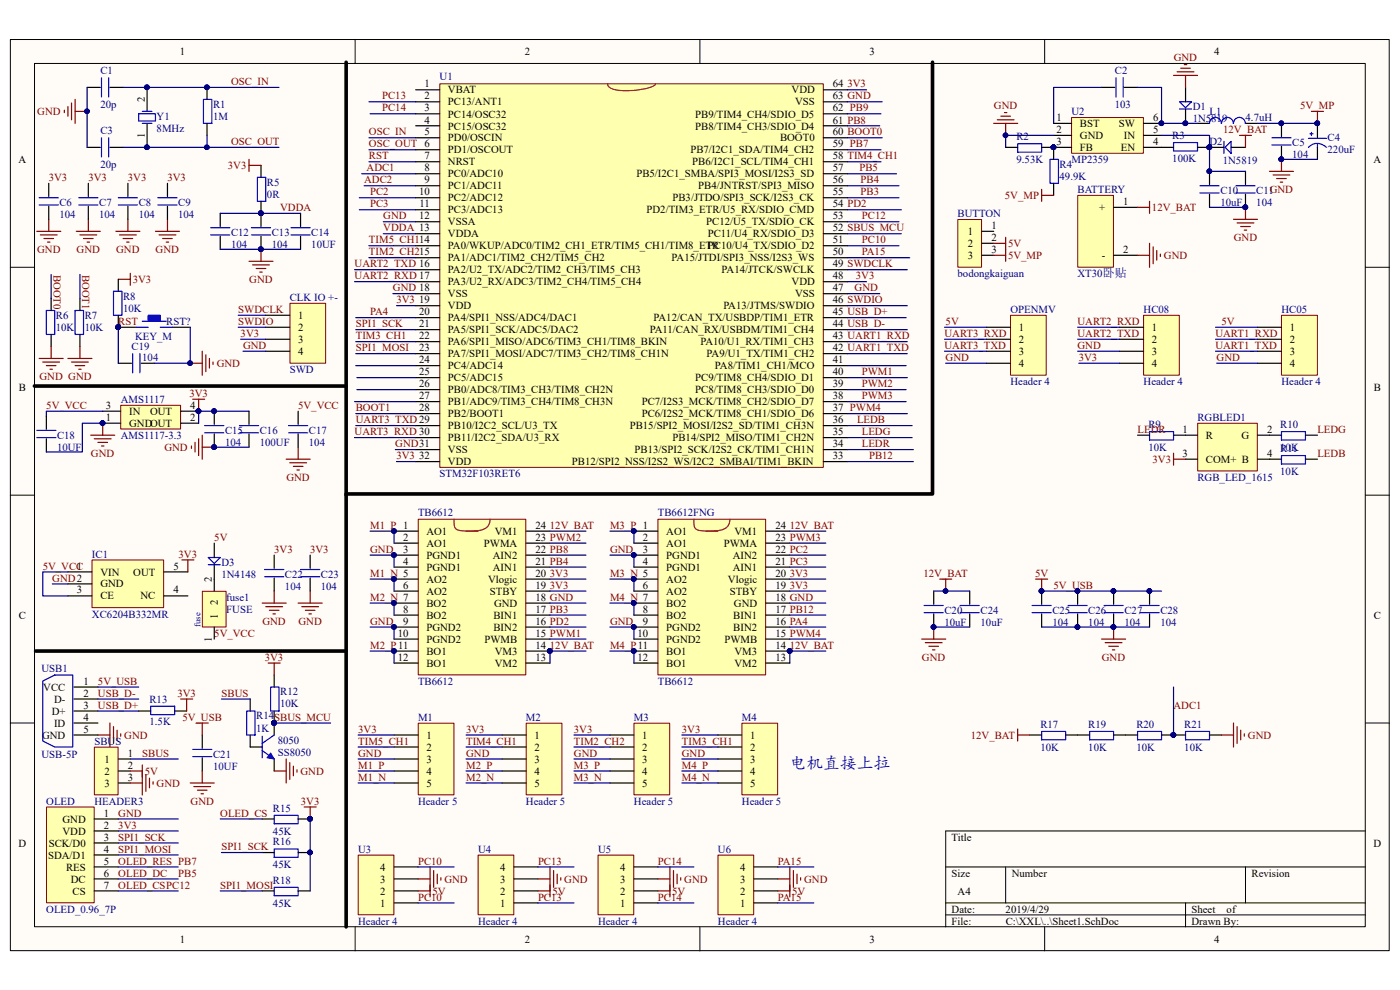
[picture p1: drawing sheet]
<svg xmlns="http://www.w3.org/2000/svg" width="297mm" height="210mm" viewBox="0 0 297 210" stroke-linecap="round" stroke-linejoin="round" font-family="sans-serif">
<defs><g id="words">
<text font-size="3.6" fill="#0000bf" x="167.6" y="163.1">电机直接上拉</text>
<g font-size="2.3">
<text x="38.2" y="11.7">1</text>
<text x="111.3" y="11.7">2</text>
<text x="184.5" y="11.7">3</text>
<text x="257.6" y="11.7">4</text>
<text x="30.7" y="21.6" transform="rotate(-90 30.7 21.6)">2</text>
<text x="90.1" y="18.5">1</text>
<text x="90.1" y="21.1">2</text>
<text x="90.1" y="23.6">3</text>
<text x="95" y="19.8">VBAT</text>
<text x="95" y="22.4">PC13/ANT1</text>
<text x="167.9" y="19.8">VDD</text>
<text x="168.7" y="22.4">VSS</text>
<text x="176.7" y="23.6">62 PB9</text>
<text x="176.7" y="21.1">63 GND</text>
<text x="176.7" y="18.5">64</text>
<text x="30.7" y="29.4" transform="rotate(-90 30.7 29.4)">1</text>
<text x="90.1" y="26.2">4</text>
<text x="90.1" y="28.7">5</text>
<text x="95" y="24.9">PC14/OSC32</text>
<text x="95" y="27.5">PC15/OSC32</text>
<text x="147.5" y="27.5">PB8/TIM4_CH3/SDIO_D4</text>
<text x="147.5" y="24.9">PB9/TIM4_CH4/SDIO_D5</text>
<text x="176.7" y="28.7">60 BOOT0</text>
<text x="176.7" y="26.2">61 PB8</text>
<text x="224.2" y="25.7">1</text>
<text x="224.2" y="28.2">2</text>
<text x="229.1" y="27">BST</text>
<text x="229.1" y="29.5">GND</text>
<text x="237.4" y="27">SW</text>
<text x="238.4" y="29.5">IN</text>
<text x="244.6" y="25.7">6</text>
<text x="244.6" y="28.2">5</text>
<text x="3.9" y="34.6">A</text>
<text x="90.1" y="33.8">7</text>
<text x="95" y="30">PD0/OSCIN</text>
<text x="95" y="32.6">PD1/OSCOUT</text>
<text x="95" y="35.1">NRST</text>
<text x="146.5" y="32.6">PB7/I2C1_SDA/TIM4_CH2</text>
<text x="146.9" y="35.1">PB6/I2C1_SCL/TIM4_CH1</text>
<text x="165.5" y="30">BOOT0</text>
<text x="176.7" y="33.8">58 TIM4_CH1</text>
<text x="176.7" y="31.3">59 PB7</text>
<text x="224.2" y="30.8">3</text>
<text x="229.1" y="32">FB</text>
<text x="237.8" y="32">EN</text>
<text x="244.6" y="30.8">4</text>
<text x="291.4" y="34.6">A</text>
<text x="88.9" y="41.4">10</text>
<text x="90.1" y="36.4">8</text>
<text x="90.1" y="38.9">9</text>
<text x="95" y="37.6">PC0/ADC10</text>
<text x="95" y="40.2">PC1/ADC11</text>
<text x="135" y="37.6">PB5/I2C1_SMBA/SPI3_MOSI/I2S3_SD</text>
<text x="148.1" y="40.2">PB4/JNTRST/SPI3_MISO</text>
<text x="176.7" y="41.4">55</text>
<text x="176.7" y="38.9">56</text>
<text x="176.7" y="36.4">57</text>
<text x="88.9" y="46.5">12</text>
<text x="89" y="44">11</text>
<text x="95" y="42.7">PC2/ADC12</text>
<text x="95" y="45.3">PC3/ADC13</text>
<text x="95" y="47.8">VSSA</text>
<text x="137.2" y="45.3">PD2/TIM3_ETR/U5_RX/SDIO_CMD</text>
<text x="142.7" y="42.7">PB3/JTDO/SPI3_SCK/I2S3_CK</text>
<text x="149.8" y="47.8">PC12/U5_TX/SDIO_CK</text>
<text x="176.7" y="46.5">53</text>
<text x="176.7" y="44">54 PD2</text>
<text x="233.2" y="44.7">+</text>
<text x="238.3" y="43.5">1</text>
<text x="95" y="50.4">VDDA</text>
<text x="95" y="52.9">PA0/WKUP/ADC0/TIM2_CH1_ETR/TIM5_CH1/TIM8_ETR</text>
<text x="150.2" y="50.4">PC11/U4_RX/SDIO_D3</text>
<text x="150.2" y="52.9">PC10/U4_TX/SDIO_D2</text>
<text x="176.7" y="51.6">51</text>
<text x="176.7" y="49.1">52 SBUS_MCU</text>
<text x="205.3" y="49.8">1</text>
<text x="205.3" y="52.4">2</text>
<text x="210.3" y="48.6">1</text>
<text x="210.3" y="51.1">2</text>
<text x="210.3" y="53.7">3</text>
<text x="238.3" y="53.7">2</text>
<text x="95" y="55.5">PA1/ADC1/TIM2_CH2/TIM5_CH2</text>
<text x="95" y="58">PA2/U2_TX/ADC2/TIM2_CH3/TIM5_CH3</text>
<text x="142.5" y="55.5">PA15/JTDI/SPI3_NSS/I2S3_WS</text>
<text x="153.1" y="58">PA14/JTCK/SWCLK</text>
<text x="176.7" y="59.3">48</text>
<text x="176.7" y="56.7">49 SWDCLK</text>
<text x="176.7" y="54.2">50</text>
<text x="205.3" y="54.9">3</text>
<text x="233.7" y="54.9">-</text>
<text x="88.9" y="64.3">19</text>
<text x="95" y="60.5">PA3/U2_RX/ADC3/TIM2_CH4/TIM5_CH4</text>
<text x="95" y="63.1">VSS</text>
<text x="95" y="65.6">VDD</text>
<text x="153.5" y="65.6">PA13/JTMS/SWDIO</text>
<text x="167.9" y="60.5">VDD</text>
<text x="168.7" y="63.1">VSS</text>
<text x="176.7" y="64.3">46 SWDIO</text>
<text x="176.7" y="61.8">47</text>
<text x="63.2" y="67.6">1</text>
<text x="63.2" y="70.2">2</text>
<text x="88.9" y="66.9">20</text>
<text x="88.9" y="69.4">21</text>
<text x="88.9" y="72">22</text>
<text x="95" y="68.2">PA4/SPI1_NSS/ADC4/DAC1</text>
<text x="95" y="70.7">PA5/SPI1_SCK/ADC5/DAC2</text>
<text x="137.8" y="70.7">PA11/CAN_RX/USBDM/TIM1_CH4</text>
<text x="138.6" y="68.2">PA12/CAN_TX/USBDP/TIM1_ETR</text>
<text x="176.7" y="72">43 UART1_RXD</text>
<text x="176.7" y="69.4">44 USB_D-</text>
<text x="176.7" y="66.9">45 USB_D+</text>
<text x="216.2" y="70.2">1</text>
<text x="244.4" y="70.2">1</text>
<text x="273.6" y="70.2">1</text>
<text x="63.2" y="72.7">3</text>
<text x="63.2" y="75.3">4</text>
<text x="88.9" y="74.5">23</text>
<text x="88.9" y="77.1">24</text>
<text x="95" y="73.2">PA6/SPI1_MISO/ADC6/TIM3_CH1/TIM8_BKIN</text>
<text x="95" y="75.8">PA7/SPI1_MOSI/ADC7/TIM3_CH2/TIM8_CH1N</text>
<text x="148.6" y="73.2">PA10/U1_RX/TIM1_CH3</text>
<text x="149.9" y="75.8">PA9/U1_TX/TIM1_CH2</text>
<text x="176.7" y="77.1">41</text>
<text x="176.7" y="74.5">42 UART1_TXD</text>
<text x="216.2" y="72.7">2</text>
<text x="216.2" y="75.3">3</text>
<text x="216.2" y="77.9">4</text>
<text x="244.4" y="72.7">2</text>
<text x="244.4" y="75.3">3</text>
<text x="244.4" y="77.9">4</text>
<text x="273.6" y="72.7">2</text>
<text x="273.6" y="75.3">3</text>
<text x="273.6" y="77.9">4</text>
<text x="4" y="82.9">B</text>
<text x="88.9" y="79.6">25</text>
<text x="88.9" y="82.2">26</text>
<text x="95" y="78.4">PC4/ADC14</text>
<text x="95" y="80.9">PC5/ADC15</text>
<text x="95" y="83.4">PB0/ADC8/TIM3_CH3/TIM8_CH2N</text>
<text x="147.5" y="83.4">PC8/TIM8_CH3/SDIO_D0</text>
<text x="147.5" y="80.9">PC9/TIM8_CH4/SDIO_D1</text>
<text x="151.7" y="78.4">PA8/TIM1_CH1/MCO</text>
<text x="176.7" y="82.2">39</text>
<text x="176.7" y="79.6">40</text>
<text x="291.5" y="82.9">B</text>
<text x="22.4" y="89.3">1</text>
<text x="22.4" y="86.7">3</text>
<text x="27.4" y="88">IN</text>
<text x="31.8" y="88">OUT</text>
<text x="40.3" y="89.3">2</text>
<text x="40.3" y="86.7">4</text>
<text x="88.9" y="84.7">27</text>
<text x="88.9" y="87.2">28</text>
<text x="95" y="86">PB1/ADC9/TIM3_CH4/TIM8_CH3N</text>
<text x="95" y="88.5">PB2/BOOT1</text>
<text x="136.1" y="88.5">PC6/I2S2_MCK/TIM8_CH1/SDIO_D6</text>
<text x="136.1" y="86">PC7/I2S3_MCK/TIM8_CH2/SDIO_D7</text>
<text x="176.7" y="89.8">36</text>
<text x="176.7" y="87.2">37 PWM4</text>
<text x="176.7" y="84.7">38</text>
<text x="27.4" y="90.6">GNDOUT</text>
<text x="95" y="91.1">PB10/I2C2_SCL/U3_TX</text>
<text x="95" y="93.6">PB11/I2C2_SDA/U3_RX</text>
<text x="133.6" y="91.1">PB15/SPI2_MOSI/I2S2_SD/TIM1_CH3N</text>
<text x="142.7" y="93.6">PB14/SPI2_MISO/TIM1_CH2N</text>
<text x="176.7" y="94.9">34</text>
<text x="176.7" y="92.3">35</text>
<text x="250.9" y="91.8">1</text>
<text x="255.8" y="93.1">R</text>
<text x="263.4" y="93.1">G</text>
<text x="268.8" y="91.8">2</text>
<text x="88.9" y="97.4">32</text>
<text x="95" y="96.1">VSS</text>
<text x="95" y="98.7">VDD</text>
<text x="121.3" y="98.7">PB12/SPI2_NSS/I2S2_WS/I2C2_SMBAI/TIM1_BKIN</text>
<text x="134.6" y="96.1">PB13/SPI2_SCK/I2S2_CK/TIM1_CH1N</text>
<text x="176.7" y="97.4">33</text>
<text x="250.9" y="96.9">3</text>
<text x="255.8" y="98.2">COM+ B</text>
<text x="268.8" y="96.9">4</text>
<text x="90.5" y="113.5">AO1</text>
<text x="104.9" y="113.5">VM1</text>
<text x="113.6" y="112.2">24</text>
<text x="141.4" y="113.5">AO1</text>
<text x="155.8" y="113.5">VM1</text>
<text x="164.5" y="112.2">24</text>
<text x="85.5" y="114.7">2</text>
<text x="85.5" y="117.3">3</text>
<text x="85.5" y="119.8">4</text>
<text x="90.5" y="116">AO1</text>
<text x="90.5" y="118.5">PGND1</text>
<text x="102.7" y="116">PWMA</text>
<text x="104.6" y="118.5">AIN2</text>
<text x="113.6" y="119.8">21 PB4</text>
<text x="113.6" y="117.3">22 PB8</text>
<text x="113.6" y="114.7">23 PWM2</text>
<text x="136.4" y="114.7">2</text>
<text x="136.4" y="117.3">3</text>
<text x="136.4" y="119.8">4</text>
<text x="141.4" y="116">AO1</text>
<text x="141.4" y="118.5">PGND1</text>
<text x="153.5" y="116">PWMA</text>
<text x="155.4" y="118.5">AIN2</text>
<text x="164.5" y="119.8">21 PC3</text>
<text x="164.5" y="117.3">22 PC2</text>
<text x="164.5" y="114.7">23 PWM3</text>
<text x="16.3" y="120.8">1</text>
<text x="16.3" y="125.9">3</text>
<text x="21.3" y="122.1">VIN</text>
<text x="21.3" y="124.6">GND</text>
<text x="28.3" y="122.1">OUT</text>
<text x="36.8" y="125.9">4</text>
<text x="36.8" y="120.8">5</text>
<text x="45" y="123.4" transform="rotate(-90 45 123.4)">2</text>
<text x="85.5" y="124.9">6</text>
<text x="90.5" y="121.1">PGND1</text>
<text x="90.5" y="123.6">AO2</text>
<text x="103.5" y="123.6">Vlogic</text>
<text x="104.6" y="121.1">AIN1</text>
<text x="113.6" y="124.9">19</text>
<text x="113.6" y="122.3">20</text>
<text x="136.4" y="124.9">6</text>
<text x="141.4" y="121.1">PGND1</text>
<text x="141.4" y="123.6">AO2</text>
<text x="154.4" y="123.6">Vlogic</text>
<text x="155.4" y="121.1">AIN1</text>
<text x="164.5" y="124.9">19</text>
<text x="164.5" y="122.3">20</text>
<text x="4" y="131.3">C</text>
<text x="21.3" y="127.2">CE</text>
<text x="29.8" y="127.2">NC</text>
<text x="46.2" y="131.2" transform="rotate(-90 46.2 131.2)">1</text>
<text x="46.2" y="128.3" transform="rotate(-90 46.2 128.3)">2</text>
<text x="85.5" y="130">8</text>
<text x="90.5" y="126.2">AO2</text>
<text x="90.5" y="128.7">BO2</text>
<text x="90.5" y="131.3">BO2</text>
<text x="103.9" y="126.2">STBY</text>
<text x="104.7" y="131.3">BIN1</text>
<text x="104.8" y="128.7">GND</text>
<text x="113.6" y="130">17 PB3</text>
<text x="113.6" y="127.4">18 GND</text>
<text x="136.4" y="130">8</text>
<text x="141.4" y="126.2">AO2</text>
<text x="141.4" y="128.7">BO2</text>
<text x="141.4" y="131.3">BO2</text>
<text x="154.8" y="126.2">STBY</text>
<text x="155.6" y="131.3">BIN1</text>
<text x="155.7" y="128.7">GND</text>
<text x="164.5" y="130">17 PB12</text>
<text x="164.5" y="127.4">18 GND</text>
<text x="291.5" y="131.3">C</text>
<text x="45" y="136.2" transform="rotate(-90 45 136.2)">1</text>
<text x="84.4" y="135.1">10</text>
<text x="85.5" y="132.5">9</text>
<text x="90.5" y="133.8">PGND2</text>
<text x="90.5" y="136.4">PGND2</text>
<text x="102.8" y="136.4">PWMB</text>
<text x="104.7" y="133.8">BIN2</text>
<text x="113.6" y="137.6">14</text>
<text x="113.6" y="135.1">15 PWM1</text>
<text x="113.6" y="132.5">16 PD2</text>
<text x="135.3" y="135.1">10</text>
<text x="136.4" y="132.5">9</text>
<text x="141.4" y="133.8">PGND2</text>
<text x="141.4" y="136.4">PGND2</text>
<text x="153.7" y="136.4">PWMB</text>
<text x="155.6" y="133.8">BIN2</text>
<text x="164.5" y="137.6">14</text>
<text x="164.5" y="135.1">15 PWM4</text>
<text x="164.5" y="132.5">16 PA4</text>
<text x="84.4" y="140.2">12</text>
<text x="90.5" y="138.9">BO1</text>
<text x="90.5" y="141.4">BO1</text>
<text x="104.9" y="141.4">VM2</text>
<text x="104.9" y="138.9">VM3</text>
<text x="113.6" y="140.2">13</text>
<text x="135.3" y="140.2">12</text>
<text x="141.4" y="138.9">BO1</text>
<text x="141.4" y="141.4">BO1</text>
<text x="155.8" y="141.4">VM2</text>
<text x="155.8" y="138.9">VM3</text>
<text x="164.5" y="140.2">13</text>
<text x="9.2" y="146.5">VCC</text>
<text x="11.5" y="149.1">D-</text>
<text x="17.7" y="145.2">1</text>
<text x="17.7" y="147.8">2</text>
<text x="11" y="151.6">D+</text>
<text x="11.5" y="154.1">ID</text>
<text x="17.7" y="150.3">3</text>
<text x="17.7" y="152.9">4</text>
<text x="17.7" y="155.4">5</text>
<text x="8.9" y="156.7">GND</text>
<text x="22.2" y="161.8">1</text>
<text x="27.1" y="160.5">1</text>
<text x="90.5" y="156.7">1</text>
<text x="90.5" y="159.3">2</text>
<text x="90.5" y="161.8">3</text>
<text x="113.4" y="156.7">1</text>
<text x="113.4" y="159.3">2</text>
<text x="113.4" y="161.8">3</text>
<text x="136.3" y="156.7">1</text>
<text x="136.3" y="159.3">2</text>
<text x="136.3" y="161.8">3</text>
<text x="159.2" y="156.7">1</text>
<text x="159.2" y="159.3">2</text>
<text x="159.2" y="161.8">3</text>
<text x="22.2" y="164.3">2</text>
<text x="22.2" y="166.9">3</text>
<text x="27.1" y="163.1">2</text>
<text x="27.1" y="165.6">3</text>
<text x="90.5" y="164.3">4</text>
<text x="90.5" y="166.9">5</text>
<text x="113.4" y="164.3">4</text>
<text x="113.4" y="166.9">5</text>
<text x="136.3" y="164.3">4</text>
<text x="136.3" y="166.9">5</text>
<text x="159.2" y="164.3">4</text>
<text x="159.2" y="166.9">5</text>
<text x="22.1" y="173.2">1</text>
<text x="3.9" y="179.6">D</text>
<text x="10.3" y="179.6">SCK/D0</text>
<text x="13.3" y="174.5">GND</text>
<text x="13.3" y="177">VDD</text>
<text x="22.1" y="175.8">2</text>
<text x="22.1" y="178.3">3</text>
<text x="201.9" y="178.3">Title</text>
<text x="291.4" y="179.6">D</text>
<text x="10.2" y="182.2">SDA/D1</text>
<text x="14" y="184.7">RES</text>
<text x="22.1" y="180.8">4</text>
<text x="22.1" y="183.4">5</text>
<text x="22.1" y="186">6</text>
<text x="80.7" y="184.7">4</text>
<text x="106.1" y="184.7">4</text>
<text x="131.6" y="184.7">4</text>
<text x="157" y="184.7">4</text>
<text x="201.9" y="186">Size</text>
<text x="214.6" y="186">Number</text>
<text x="265.5" y="186">Revision</text>
<text x="15" y="187.2">DC</text>
<text x="15.4" y="189.8">CS</text>
<text x="22.1" y="188.5">7</text>
<text x="80.7" y="189.8">2</text>
<text x="80.7" y="187.2">3</text>
<text x="106.1" y="189.8">2</text>
<text x="106.1" y="187.2">3</text>
<text x="131.6" y="189.8">2</text>
<text x="131.6" y="187.2">3</text>
<text x="157" y="189.8">2</text>
<text x="157" y="187.2">3</text>
<text x="203.2" y="189.8">A4</text>
<text x="80.7" y="192.3">1</text>
<text x="106.1" y="192.3">1</text>
<text x="131.6" y="192.3">1</text>
<text x="157" y="192.3">1</text>
<text x="201.9" y="193.6">Date:</text>
<text x="201.9" y="196.1">File:</text>
<text x="213.3" y="193.6">2019/4/29</text>
<text x="213.4" y="196.1">C:\XXL\..\Sheet1.SchDoc</text>
<text x="252.8" y="196.1">Drawn By:</text>
<text x="252.8" y="193.6">Sheet</text>
<text x="260.2" y="193.6">of</text>
<text x="38.2" y="199.9">1</text>
<text x="111.3" y="199.9">2</text>
<text x="184.5" y="199.9">3</text>
<text x="257.6" y="199.9">4</text>
</g>
<g font-size="2.3" fill="#000080">
<text x="21.3" y="15.7">C1</text>
<text x="93.3" y="17">U1</text>
<text x="236.5" y="15.7">C2</text>
<text x="21.3" y="22.9">20p</text>
<text x="45.2" y="22.9">R1</text>
<text x="236.5" y="22.9">103</text>
<text x="253" y="23.4">D1</text>
<text x="21.3" y="28.5">C3</text>
<text x="33.2" y="25.4">Y1</text>
<text x="33.2" y="28">8MHz</text>
<text x="45.2" y="25.4">1M</text>
<text x="215.6" y="29.8">R2</text>
<text x="227.3" y="24.4">U2</text>
<text x="248.7" y="29.5">R3</text>
<text x="253" y="26">1N5819</text>
<text x="256.6" y="24.4">L1</text>
<text x="264.2" y="25.7">4.7uH</text>
<text x="281.6" y="29.9">C4</text>
<text x="21.3" y="35.6">20p</text>
<text x="215.6" y="34.6">9.53K</text>
<text x="224.8" y="35.6">R4</text>
<text x="227.3" y="34.6">MP2359</text>
<text x="248.7" y="34.3">100K</text>
<text x="256.6" y="30.8">D2</text>
<text x="259.4" y="34.8">1N5819</text>
<text x="274.2" y="31">C5</text>
<text x="274.2" y="33.6">104</text>
<text x="281.6" y="32.4">220uF</text>
<text x="56.6" y="39.4">R5</text>
<text x="56.6" y="42">0R</text>
<text x="224.8" y="38.1">49.9K</text>
<text x="228.6" y="40.9">BATTERY</text>
<text x="258.9" y="41.2">C10</text>
<text x="266.5" y="41.2">C11GND</text>
<text x="12.6" y="43.7">C6</text>
<text x="12.6" y="46.3">104</text>
<text x="21" y="43.7">C7</text>
<text x="21" y="46.3">104</text>
<text x="29.4" y="43.7">C8</text>
<text x="29.4" y="46.3">104</text>
<text x="37.8" y="43.7">C9</text>
<text x="37.8" y="46.3">104</text>
<text x="203.2" y="46">BUTTON</text>
<text x="258.9" y="43.7">10uF</text>
<text x="266.5" y="43.7">104</text>
<text x="49" y="50.1">C12</text>
<text x="49" y="52.7">104</text>
<text x="57.7" y="50.1">C13</text>
<text x="57.7" y="52.7">104</text>
<text x="66" y="50.1">C14</text>
<text x="66" y="52.7">10UF</text>
<text x="203.2" y="58.8">bodongkaiguan</text>
<text x="228.6" y="58.8">XT30卧贴</text>
<text x="26.1" y="63.6">R8</text>
<text x="61.5" y="63.8">CLK IO +-</text>
<text x="11.9" y="67.6">R6</text>
<text x="11.9" y="70.2">10K</text>
<text x="18" y="67.6">R7</text>
<text x="18" y="70.2">10K</text>
<text x="26.1" y="66.1">10K</text>
<text x="35.3" y="68.9">RST?</text>
<text x="214.4" y="66.4">OPENMV</text>
<text x="242.6" y="66.4">HC08</text>
<text x="271.9" y="66.4">HC05</text>
<text x="27.9" y="74.3">C19</text>
<text x="28.7" y="72.2">KEY_M</text>
<text x="30.2" y="76.6">104</text>
<text x="61.5" y="79.1">SWD</text>
<text x="214.4" y="81.7">Header 4</text>
<text x="242.6" y="81.7">Header 4</text>
<text x="271.9" y="81.7">Header 4</text>
<text x="25.6" y="85.5">AMS1117</text>
<text x="254" y="89.3">RGBLED1</text>
<text x="12.1" y="93.1">C18</text>
<text x="12.1" y="95.6">10UF</text>
<text x="25.6" y="93.1">AMS1117-3.3</text>
<text x="47.8" y="92.1">C15</text>
<text x="47.8" y="94.6">104</text>
<text x="55.1" y="92.1">C16</text>
<text x="55.1" y="94.6">100UF</text>
<text x="65.5" y="92.1">C17</text>
<text x="65.5" y="94.6">104</text>
<text x="243.6" y="90.8">R9</text>
<text x="243.6" y="95.6">10K</text>
<text x="271.6" y="90.8">R10</text>
<text x="271.6" y="95.6">10K</text>
<text x="271.6" y="95.9">R11</text>
<text x="93.3" y="101.2">STM32F103RET6</text>
<text x="254" y="102">RGB_LED_1615</text>
<text x="271.6" y="100.7">10K</text>
<text x="88.7" y="109.4">TB6612</text>
<text x="139.6" y="109.4">TB6612FNG</text>
<text x="19.5" y="118.3">IC1</text>
<text x="47" y="120.1">D3</text>
<text x="47" y="122.6">1N4148</text>
<text x="60.5" y="122.6">C22</text>
<text x="60.5" y="125.1">104</text>
<text x="68.1" y="122.6">C23</text>
<text x="68.1" y="125.1">104</text>
<text x="19.5" y="131">XC6204B332MR</text>
<text x="48" y="127.4">fuse1</text>
<text x="48" y="130">FUSE</text>
<text x="200.4" y="130.3">C20</text>
<text x="208" y="130.3">C24</text>
<text x="223.3" y="130.3">C25</text>
<text x="230.9" y="130.3">C26</text>
<text x="238.5" y="130.3">C27</text>
<text x="246.2" y="130.3">C28</text>
<text x="200.4" y="132.8">10uF</text>
<text x="208" y="132.8">10uF</text>
<text x="223.3" y="132.8">104</text>
<text x="230.9" y="132.8">104</text>
<text x="238.5" y="132.8">104</text>
<text x="246.2" y="132.8">104</text>
<text x="8.8" y="142.5">USB1</text>
<text x="31.7" y="149.1">R13</text>
<text x="59.4" y="147.5">R12</text>
<text x="88.7" y="145.2">TB6612</text>
<text x="139.6" y="145.2">TB6612</text>
<text x="31.7" y="153.9">1.5K</text>
<text x="54.4" y="152.6">R14SBUS_MCU</text>
<text x="54.4" y="155.2">1K</text>
<text x="59.4" y="150.1">10K</text>
<text x="88.7" y="152.9">M1</text>
<text x="111.6" y="152.9">M2</text>
<text x="134.5" y="152.9">M3</text>
<text x="157.4" y="152.9">M4</text>
<text x="220.7" y="154.4">R17</text>
<text x="230.9" y="154.4">R19</text>
<text x="241.1" y="154.4">R20</text>
<text x="251.2" y="154.4">R21</text>
<text x="8.8" y="160.8">USB-5P</text>
<text x="20" y="158">SBUS</text>
<text x="45.2" y="160.8">C21</text>
<text x="58.9" y="157.7">8050</text>
<text x="58.9" y="160.3">SS8050</text>
<text x="220.7" y="159.3">10K</text>
<text x="230.9" y="159.3">10K</text>
<text x="241.1" y="159.3">10K</text>
<text x="251.2" y="159.3">10K</text>
<text x="45.2" y="163.3">10UF</text>
<text x="9.8" y="170.7">OLED</text>
<text x="20" y="170.7">HEADER3</text>
<text x="57.9" y="172.2">R15</text>
<text x="88.7" y="170.7">Header 5</text>
<text x="111.6" y="170.7">Header 5</text>
<text x="134.5" y="170.7">Header 5</text>
<text x="157.4" y="170.7">Header 5</text>
<text x="57.9" y="179.3">R16</text>
<text x="57.9" y="177">45K</text>
<text x="57.9" y="184.2">45K</text>
<text x="76" y="180.8">U3</text>
<text x="101.4" y="180.8">U4</text>
<text x="126.9" y="180.8">U5</text>
<text x="152.3" y="180.8">U6</text>
<text x="57.9" y="187.5">R18</text>
<text x="9.8" y="193.6">OLED_0.96_7P</text>
<text x="57.9" y="192.3">45K</text>
<text x="76" y="196.1">Header 4</text>
<text x="101.4" y="196.1">Header 4</text>
<text x="126.9" y="196.1">Header 4</text>
<text x="152.3" y="196.1">Header 4</text>
</g>
<g font-size="2.3" fill="#800000">
<text x="249" y="13">GND</text>
<text x="49" y="18">OSC_IN</text>
<text x="81.1" y="23.6">PC14</text>
<text x="81.1" y="21.1">PC13</text>
<text x="179.8" y="18.5">3V3</text>
<text x="210.9" y="23.1">GND</text>
<text x="275.8" y="23.1">5V_MP</text>
<text x="7.9" y="24.4">GND</text>
<text x="78.3" y="28.7">OSC_IN</text>
<text x="259.5" y="28.2">12V_BAT</text>
<text x="48.3" y="35.9">3V3</text>
<text x="49" y="30.8">OSC_OUT</text>
<text x="78.3" y="33.8">RST</text>
<text x="78.3" y="31.3">OSC_OUT 6</text>
<text x="10.3" y="38.4">3V3</text>
<text x="18.8" y="38.4">3V3</text>
<text x="27.1" y="38.4">3V3</text>
<text x="35.5" y="38.4">3V3</text>
<text x="77.3" y="38.9">ADC2</text>
<text x="77.8" y="36.4">ADC1</text>
<text x="78.5" y="41.4">PC2</text>
<text x="182.3" y="36.4">PB5</text>
<text x="182.6" y="41.4">PB3</text>
<text x="182.6" y="38.9">PB4</text>
<text x="59.4" y="44.7">VDDA</text>
<text x="78.5" y="44">PC3</text>
<text x="81.3" y="46.5">GND</text>
<text x="182.8" y="46.5">PC12</text>
<text x="213.2" y="42.2">5V_MP</text>
<text x="244.4" y="44.7">12V_BAT</text>
<text x="7.9" y="53.7">GND</text>
<text x="16.3" y="53.7">GND</text>
<text x="24.6" y="53.7">GND</text>
<text x="33" y="53.7">GND</text>
<text x="78.3" y="51.6">TIM5_CH114</text>
<text x="81.3" y="49.1">VDDA 13</text>
<text x="182.8" y="51.6">PC10</text>
<text x="213.9" y="52.4">5V</text>
<text x="261.7" y="51.1">GND</text>
<text x="11.3" y="58.3" transform="rotate(90 11.3 58.3)">BOOT0</text>
<text x="17.4" y="58.3" transform="rotate(90 17.4 58.3)">BOOT1</text>
<text x="75.2" y="56.7">UART2_TXD 16</text>
<text x="75.2" y="59.3">UART2_RXD 17</text>
<text x="78.3" y="54.2">TIM2_CH215</text>
<text x="181.6" y="59.3">3V3</text>
<text x="182.8" y="54.2">PA15</text>
<text x="213.9" y="54.9">5V_MP</text>
<text x="246.9" y="54.9">GND</text>
<text x="28.2" y="60">3V3</text>
<text x="52.9" y="60">GND</text>
<text x="83.4" y="61.8">GND 18</text>
<text x="84.1" y="64.3">3V3</text>
<text x="181.3" y="61.8">GND</text>
<text x="25.1" y="68.9">RST</text>
<text x="50.5" y="66.4">SWDCLK</text>
<text x="50.5" y="68.9">SWDIO</text>
<text x="51.1" y="71.5">3V3</text>
<text x="75.5" y="69.4">SPI1_SCK</text>
<text x="75.5" y="72">TIM3_CH1</text>
<text x="78.5" y="66.9">PA4</text>
<text x="200.4" y="71.5">UART3_RXD</text>
<text x="200.6" y="68.9">5V</text>
<text x="228.6" y="68.9">UART2_RXD</text>
<text x="228.6" y="71.5">UART2_TXD</text>
<text x="257.9" y="71.5">UART1_RXD</text>
<text x="259.2" y="68.9">5V</text>
<text x="46" y="77.9">GND</text>
<text x="51.6" y="74">GND</text>
<text x="75.5" y="74.5">SPI1_MOSI</text>
<text x="200.4" y="74">UART3_TXD</text>
<text x="200.6" y="76.6">GND</text>
<text x="228.6" y="74">GND</text>
<text x="228.9" y="76.6">3V3</text>
<text x="257.9" y="74">UART1_TXD</text>
<text x="258.1" y="76.6">GND</text>
<text x="8.4" y="80.6">GND GND</text>
<text x="182.8" y="82.2">PWM2</text>
<text x="182.8" y="79.6">PWM1</text>
<text x="9.8" y="86.7">5V_VCC</text>
<text x="40.2" y="84.2">3V3</text>
<text x="63.2" y="86.7">5V_VCC</text>
<text x="75.5" y="87.2">BOOT1</text>
<text x="75.5" y="89.8">UART3_TXD29</text>
<text x="181.8" y="89.8">LEDB</text>
<text x="182.8" y="84.7">PWM3</text>
<text x="34.9" y="95.6">GND</text>
<text x="75.2" y="92.3">UART3_RXD 30</text>
<text x="83.9" y="94.9">GND31</text>
<text x="182.8" y="94.9">LEDR</text>
<text x="182.8" y="92.3">LEDG</text>
<text x="241.3" y="91.8">LEDR</text>
<text x="279.5" y="91.8">LEDG</text>
<text x="19.3" y="96.9">GND</text>
<text x="60.7" y="102">GND</text>
<text x="84.1" y="97.4">3V3</text>
<text x="184.4" y="97.4">PB12</text>
<text x="244.5" y="98.2">3V3</text>
<text x="279.5" y="96.9">LEDB</text>
<text x="78.5" y="112.2">M1_P 1</text>
<text x="116.7" y="112.2">12V_BAT</text>
<text x="129.4" y="112.2">M3_P 1</text>
<text x="167.6" y="112.2">12V_BAT</text>
<text x="37.9" y="118.3">3V3</text>
<text x="45.5" y="114.7">5V</text>
<text x="58.2" y="117.3">3V3</text>
<text x="65.8" y="117.3">3V3</text>
<text x="78.5" y="117.3">GND</text>
<text x="129.4" y="117.3">GND</text>
<text x="9.1" y="120.8">5V_VCC</text>
<text x="11.1" y="123.4">GND2</text>
<text x="78.5" y="122.3">M1_N 5</text>
<text x="116.7" y="122.3">3V3</text>
<text x="116.7" y="124.9">3V3</text>
<text x="129.4" y="122.3">M3_N 5</text>
<text x="167.6" y="122.3">3V3</text>
<text x="167.6" y="124.9">3V3</text>
<text x="195.9" y="122.3">12V_BAT</text>
<text x="219.6" y="122.3">5V</text>
<text x="223.5" y="124.9">5V_USB</text>
<text x="78.5" y="127.4">M2_N 7</text>
<text x="129.4" y="127.4">M4_N 7</text>
<text x="45.5" y="135.1">5V_VCC</text>
<text x="55.7" y="132.5">GND</text>
<text x="63.3" y="132.5">GND</text>
<text x="78.5" y="132.5">GND</text>
<text x="78.5" y="137.6">M2_P11</text>
<text x="116.7" y="137.6">12V_BAT</text>
<text x="129.4" y="132.5">GND</text>
<text x="129.4" y="137.6">M4_P11</text>
<text x="167.6" y="137.6">12V_BAT</text>
<text x="56.2" y="140.2">3V3</text>
<text x="195.6" y="140.2">GND</text>
<text x="233.8" y="140.2">GND</text>
<text x="20.8" y="147.8">USB_D-</text>
<text x="20.8" y="145.2">5V_USB</text>
<text x="37.6" y="147.8">3V3</text>
<text x="47" y="147.8">SBUS</text>
<text x="20.8" y="150.3">USB_D+</text>
<text x="38.7" y="152.9">5V_USB</text>
<text x="76" y="155.4">3V3</text>
<text x="98.9" y="155.4">3V3</text>
<text x="121.8" y="155.4">3V3</text>
<text x="144.7" y="155.4">3V3</text>
<text x="249" y="150.3">ADC1</text>
<text x="26.4" y="156.7">GND</text>
<text x="30.2" y="160.5">SBUS</text>
<text x="76" y="160.5">GND</text>
<text x="76" y="158">TIM5_CH1</text>
<text x="98.9" y="160.5">GND</text>
<text x="98.9" y="158">TIM4_CH1</text>
<text x="121.8" y="160.5">GND</text>
<text x="121.8" y="158">TIM2_CH2</text>
<text x="144.7" y="160.5">GND</text>
<text x="144.7" y="158">TIM3_CH1</text>
<text x="206" y="156.7">12V_BAT</text>
<text x="264.8" y="156.7">GND</text>
<text x="30.7" y="164.3">5V</text>
<text x="33.2" y="166.9">GND</text>
<text x="63.8" y="164.3">GND</text>
<text x="76" y="163.1">M1_P</text>
<text x="76" y="165.6">M1_N</text>
<text x="98.9" y="163.1">M2_P</text>
<text x="98.9" y="165.6">M2_N</text>
<text x="121.8" y="163.1">M3_P</text>
<text x="121.8" y="165.6">M3_N</text>
<text x="144.7" y="163.1">M4_P</text>
<text x="144.7" y="165.6">M4_N</text>
<text x="25.1" y="173.2">GND</text>
<text x="40.4" y="170.7">GND</text>
<text x="46.7" y="173.2">OLED_CS</text>
<text x="63.8" y="170.7">3V3</text>
<text x="25.1" y="178.3">SPI1_SCK</text>
<text x="25.1" y="175.8">3V3</text>
<text x="25.1" y="180.8">SPI1_MOSI</text>
<text x="25.1" y="183.4">OLED_RES PB7</text>
<text x="25.1" y="186">OLED_DC</text>
<text x="37.8" y="186">PB5</text>
<text x="47" y="180.3">SPI1_SCK</text>
<text x="88.7" y="183.4">PC10</text>
<text x="114.1" y="183.4">PC13</text>
<text x="139.6" y="183.4">PC14</text>
<text x="165" y="183.4">PA15</text>
<text x="25.1" y="188.5">OLED_CSPC12</text>
<text x="46.7" y="188.5">SPI1_MOSI</text>
<text x="88.7" y="191.1">PC10</text>
<text x="91.7" y="189.8">5V</text>
<text x="94.3" y="187.2">GND</text>
<text x="114.1" y="191.1">PC13</text>
<text x="117.2" y="189.8">5V</text>
<text x="119.7" y="187.2">GND</text>
<text x="139.6" y="191.1">PC14</text>
<text x="142.6" y="189.8">5V</text>
<text x="145.2" y="187.2">GND</text>
<text x="165" y="191.1">PA15</text>
<text x="168.1" y="189.8">5V</text>
<text x="170.6" y="187.2">GND</text>
</g>
<text font-size="1.8" fill="#000080" x="42.5" y="133" transform="rotate(-90 42.5 133)">fuse</text>
</g></defs>
<path d="M2.2 8.4h292.5v193.3h-292.5z" fill="#fffcf8"/>
<path d="M2.2 8.4h292.5v193.3h-292.5z" fill="none" stroke="#000" stroke-width=".21"/>
<path d="M7.4 13.5h282.2v183.1h-282.2z" fill="#fffcf8"/>
<g fill="none" stroke="#000" stroke-width=".21">
<path d="M7.3 13.5h282.3v183.1h-282.3zM75.3 8.4v5.1M148.5 8.4v5.1M221.6 8.4v5.1M2.2 56.7h5.1M289.7 56.7h5.1M2.2 105h5.1M289.7 105h5.1M2.2 153.4h5.1M289.7 153.4h5.1M289.7 176.3h-89.1v20.3M75.3 196.6v5.1"/>
<path d="M148.5 196.6v5.1M200.6 183.9h89.1M200.6 191.5h89.1M200.6 194.1h89.1M213.4 183.9v7.6M221.6 196.6v5.1M251.5 191.5v5.1M264.2 183.9v7.6"/>
</g>
<path d="M25.7 86h12.6v5h-12.6z" fill="#ffffb0"/>
<path d="M25.6 86h12.7v5h-12.7z" fill="none" stroke="#800000" stroke-width=".21"/>
<g fill="none" stroke="#000" stroke-width=".25">
<path d="M18.5 18.5h2.8M23.3 18.5h2.8M31.2 18.5v5.1M43.9 18.5v2.6M18.5 31.3h2.8M23.3 31.3h2.8M31.2 26.2v5.1M43.9 26.2v2.5M55.4 35.1v2.5M46.7 45.3v2.8M46.7 50.1v2.8M55.4 42.7v5.4"/>
<path d="M55.4 50.1v2.8M63.8 45.3v2.8M63.8 50.1v2.8M21.8 89.8h3.8M21.8 87.2h3.8M38.3 89.8h3.8M38.3 87.2h3.8M45.5 87.2v2.8M45.5 92.1v2.8"/>
</g>
<g fill="#000080" stroke="#000080" stroke-width=".21">
<circle cx="21.8" cy="89.8" r=".49"/>
<circle cx="42.1" cy="87.2" r=".49"/>
<circle cx="55.3" cy="45.2" r=".49"/>
<circle cx="55.3" cy="52.9" r=".49"/>
<circle cx="31.2" cy="31.2" r=".49"/>
<circle cx="31.2" cy="18.5" r=".49"/>
<circle cx="43.9" cy="18.5" r=".49"/>
<circle cx="18.5" cy="23.6" r=".49"/>
<circle cx="45.4" cy="94.8" r=".49"/>
<circle cx="45.4" cy="87.2" r=".49"/>
</g>
<g fill="none" stroke="#00f" stroke-width=".25">
<path d="M21.5 16.5v4.1M23.1 16.5v4.1M21.5 29.2v4.1M23.1 29.2v4.1M29.4 24.1h3.6v1.6h-3.6zM30.2 23.6h2M30.2 26.2h2M43.2 21.1h1.7v5.1h-1.7zM54.6 37.6h1.8v5.1h-1.8zM44.7 49.8h4.1M44.7 48.3h4.1M53.3 49.8h4.1"/>
<path d="M53.3 48.3h4.1M61.7 49.8h4.1M61.7 48.3h4.1M43.4 91.8h4.1M43.4 90.3h4.1"/>
</g>
<g fill="none" stroke="#800000" stroke-width=".25">
<path d="M13.6 23.4v.5M14.4 22.6v2M15.2 21.8v3.6M15.9 21.1v5.1M15.9 23.6h2.6M52.8 33.8v2.6M52.8 35.1h2.6M52.8 55.4h5.1M53.6 56.2h3.6M54.4 57h2M55.1 57.7h.5M55.4 52.9v2.5"/>
<path d="M19.2 92.3h5.1M20 93.1h3.6M20.8 93.8h2M21.5 94.6h.5M21.8 89.8v2.5M40.6 94.6v.5M41.4 93.8v2.1M42.1 93.1v3.5M42.9 92.3v5.1M42.9 94.9h2.6"/>
</g>
<path d="M73.4 13.2v91.8" fill="none" stroke="#000" stroke-width=".76"/>
<path d="M61.6 64.4h7.5v12.6h-7.5z" fill="#ffffb0"/>
<path d="M61.5 64.3h7.6v12.7h-7.6z" fill="none" stroke="#800000" stroke-width=".21"/>
<path d="M10.9 63.3v2.6M10.9 71v2.5M17 63.3v2.6M17 71v2.5M56.4 66.9h5.1M56.4 69.4h5.1M56.4 72h5.1M56.4 74.5h5.1M9.8 88.3v2.8M9.8 93.1v2.8M52.8 87.2v2.8M52.8 92.1v2.8" fill="none" stroke="#000" stroke-width=".25"/>
<path d="M9.8 65.9h1.8v5.1h-1.8zM15.9 65.9h1.8v5.1h-1.8zM7.8 92.8h4.1M7.8 91.3h4.1M50.8 91.8h4.1M50.8 90.3h4.1" fill="none" stroke="#00f" stroke-width=".25"/>
<path d="M8.3 76h5.1M9.1 76.8h3.5M9.8 77.6h2.1M10.6 78.3h.5M10.9 73.5v2.5M14.4 76h5.1M15.2 76.8h3.5M15.9 77.6h2.1M16.7 78.3h.5M17 73.5v2.5M40.9 84.7h2.5M42.1 84.7v2.5" fill="none" stroke="#800000" stroke-width=".25"/>
<circle cx="42.1" cy="87.2" r=".49" fill="#000080" stroke="#000080" stroke-width=".21"/>
<path d="M93.3 17.8h81.4v81.3h-81.4z" fill="#ffffb0"/>
<path d="M93.3 17.8h81.4v81.3h-81.4z" fill="none" stroke="#800000" stroke-width=".21"/>
<g fill="none" stroke="#000" stroke-width=".25">
<path d="M88.2 19.1h5.1M174.7 19.1h5.1M10.3 38.9v2.8M18.7 38.9v2.8M27.1 38.9v2.8M35.5 38.9v2.8M88.2 21.6h5.1M88.2 24.1h5.1M88.2 26.7h5.1M88.2 29.2h5.1M88.2 31.8h5.1M88.2 34.3h5.1"/>
<path d="M88.2 36.9h5.1M88.2 39.4h5.1M174.7 21.6h5.1M174.7 24.1h5.1M174.7 26.7h5.1M174.7 29.2h5.1M174.7 31.8h5.1M174.7 34.3h5.1M174.7 36.9h5.1M174.7 39.4h5.1M10.3 43.7v2.8M18.7 43.7v2.8"/>
<path d="M27.1 43.7v2.8M35.5 43.7v2.8M88.2 41.9h5.1M88.2 44.5h5.1M88.2 47h5.1M88.2 49.6h5.1M88.2 52.1h5.1M88.2 54.7h5.1M88.2 57.2h5.1M88.2 59.8h5.1M174.7 41.9h5.1M174.7 44.5h5.1"/>
<path d="M174.7 47h5.1M174.7 49.6h5.1M174.7 52.1h5.1M174.7 54.7h5.1M174.7 57.2h5.1M174.7 59.8h5.1M88.2 62.3h5.1M88.2 64.8h5.1M88.2 67.4h5.1M88.2 69.9h5.1M88.2 72.5h5.1M88.2 75h5.1"/>
<path d="M88.2 77.6h5.1M174.7 62.3h5.1M174.7 64.8h5.1M174.7 67.4h5.1M174.7 69.9h5.1M174.7 72.5h5.1M174.7 75h5.1M174.7 77.6h5.1M88.2 80.1h5.1M88.2 82.7h5.1M88.2 85.2h5.1M88.2 87.7h5.1"/>
<path d="M88.2 90.3h5.1M88.2 92.8h5.1M88.2 95.4h5.1M88.2 97.9h5.1M174.7 80.1h5.1M174.7 82.7h5.1M174.7 85.2h5.1M174.7 87.7h5.1M174.7 90.3h5.1M174.7 92.8h5.1M174.7 95.4h5.1M174.7 97.9h5.1"/>
</g>
<path d="M128.9 17.8a2.17 2.17 0 0 0 2.4 1.4 15.4 15.4 0 0 0 7.5-1.1l.3-.3" fill="none" stroke="#f00" stroke-width=".25"/>
<path d="M197.8 13.2v91.6h-124.4M7.5 138.1h65.9" fill="none" stroke="#000" stroke-width=".76"/>
<g fill="none" stroke="#800000" stroke-width=".25">
<path d="M7.8 49.1h5.1M8.6 49.8h3.5M9.3 50.6h2.1M10.1 51.4h.5M10.3 46.5v2.6M16.2 49.1h5.1M17 49.8h3.5M17.7 50.6h2.1M18.5 51.4h.5M18.7 46.5v2.6M24.6 49.1h5.1M25.4 49.8h3.5"/>
<path d="M26.1 50.6h2M26.9 51.4h.5M27.1 46.5v2.6M33 49.1h5.1M33.7 49.8h3.6M34.5 50.6h2M35.3 51.4h.5M35.5 46.5v2.6"/>
</g>
<path d="M8.3 43.5h4.1M8.3 41.9h4.1M16.7 43.5h4.1M16.7 41.9h4.1M25.1 43.5h4.1M25.1 41.9h4.1M33.5 43.5h4.1M33.5 41.9h4.1" fill="none" stroke="#00f" stroke-width=".25"/>
<path d="M214.4 66.9h7.6v12.7h-7.6z" fill="#ffffb0"/>
<path d="M214.4 66.9h7.6v12.7h-7.6z" fill="none" stroke="#800000" stroke-width=".21"/>
<path d="M209.3 69.4h5.1M209.3 72h5.1M209.3 74.5h5.1M209.3 77.1h5.1" fill="none" stroke="#000" stroke-width=".25"/>
<path d="M242.7 66.9h7.5v12.7h-7.5z" fill="#ffffb0"/>
<path d="M242.6 66.9h7.6v12.7h-7.6z" fill="none" stroke="#800000" stroke-width=".21"/>
<path d="M237.5 69.4h5.1M237.5 72h5.1M237.5 74.5h5.1M237.5 77.1h5.1M15.7 145.7h5.1M15.7 148.3h5.1M15.7 150.8h5.1M15.7 153.4h5.1M15.7 155.9h5.1M53.1 158.5h2.5M58.2 153.4v2.5M58.2 161v2.6" fill="none" stroke="#000" stroke-width=".25"/>
<path d="M20.8 155.9h2.5M23.3 153.4v5.1M24.1 154.1v3.6M24.8 154.9v2M25.6 155.7v.5" fill="none" stroke="#800000" stroke-width=".25"/>
<path d="M9.1 144.5l2.5-1.3h3.8v15.3h-3.8l-2.5-1.3z" fill="none" stroke="#0000b4" stroke-width=".25"/>
<circle cx="58.1" cy="153.4" r=".49" fill="#000080" stroke="#000080" stroke-width=".21"/>
<path d="M55.6 159.2l2.6 1.8M55.6 156.2v4.6M58.2 155.9l-2.6 1.8" fill="none" stroke="#00f" stroke-width=".25"/>
<path d="M57.4 159.7l.8 1.3-1.6-.2z" fill="#00f"/>
<path d="M57.4 159.7l.8 1.3-1.6-.2z" fill="none" stroke="#00f" stroke-width=".21"/>
<g fill="#000080" stroke="#000080" stroke-width=".21">
<circle cx="58.1" cy="153.4" r=".49"/>
<circle cx="43.9" cy="31.2" r=".49"/>
<circle cx="18.5" cy="23.6" r=".49"/>
<circle cx="31.2" cy="31.2" r=".49"/>
<circle cx="31.2" cy="18.5" r=".49"/>
<circle cx="43.9" cy="18.5" r=".49"/>
<circle cx="55.3" cy="52.9" r=".49"/>
<circle cx="55.3" cy="45.2" r=".49"/>
<circle cx="21.8" cy="89.8" r=".49"/>
<circle cx="42.1" cy="87.2" r=".49"/>
<circle cx="45.4" cy="87.2" r=".49"/>
<circle cx="45.4" cy="94.8" r=".49"/>
</g>
<g fill="none" stroke="#000080" stroke-width=".25">
<path d="M18.5 18.5v12.8M26.1 18.5h33.1M179.8 19.1h4M26.1 31.3h33.1M43.9 28.7v2.6M76.7 36.9h11.5M77.2 39.4h11M78.3 29.2h9.9M78.3 34.3h9.9M78.3 31.8h9.9M179.8 29.2h7.4M179.8 34.3h7.1"/>
<path d="M179.8 31.8h7.1M179.8 21.6h7.4M179.8 24.1h7.1M179.8 26.7h6.8M179.8 39.4h10.9M179.8 36.9h10.4M10.9 58.2v5.1M17 58.2v5.1M46.7 52.9h17.1M46.7 45.3h17.1M75.2 57.2h13M75.2 59.8h13"/>
<path d="M76.2 44.5h12M76.2 41.9h12M78.3 52.1h9.9M78.3 54.7h9.9M81.3 49.6h6.9M81.3 47h6.9M179.8 57.2h12.7M179.8 49.6h11.4M179.8 52.1h10.9M179.8 47h10.9M179.8 59.8h4M179.8 44.5h11.4"/>
<path d="M179.8 41.9h10.9M50.5 69.4h5.9M50.5 66.9h5.9M51 72h5.4M51.6 74.5h4.8M75.5 72.5h12.7M75.5 75h12.7M75.5 69.9h12.7M75.5 67.4h12.7M75.5 77.6h12.7M83.4 62.3h4.8M84.1 64.8h4.1"/>
<path d="M179.8 64.8h12.7M179.8 72.5h12.7M179.8 75h12.7M179.8 69.9h12.7M179.8 67.4h12.4M179.8 62.3h6.8M179.8 77.6h12.4M200.4 72h8.9M200.4 74.5h8.9M200.4 69.4h8.9M200.6 77.1h8.7M228.6 72h8.9"/>
<path d="M228.6 74.5h8.9M228.6 69.4h8.9M228.9 77.1h8.6M21.8 89.8h-4.3v6.1h-7.7M21.8 87.2h-12v1.1M45.5 94.9h7.3M52.8 87.2h-10.7v2.6M75.2 85.2h13M75.2 92.8h13M75.5 87.7h12.7M75.5 90.3h12.7M75.7 80.1h12.5"/>
<path d="M75.7 82.7h12.5M83.9 95.4h4.3M84.1 97.9h4.1M179.8 87.7h12.7M179.8 97.9h14M179.8 95.4h14M179.8 85.2h12.4M179.8 80.1h12.7M179.8 90.3h13.7M179.8 92.8h13.7M179.8 82.7h12.4M20.8 145.7h8.6"/>
<path d="M20.8 148.3h8.6M20.8 150.8h8.6M47 148.3h6.1M58.2 153.4h11.9"/>
</g>
<path d="M52.3 150.8h1.8v5.1h-1.8zM57.4 145.7h1.8v5.1h-1.8z" fill="none" stroke="#00f" stroke-width=".25"/>
<path d="M53.1 148.3v2.5M53.1 155.9v2.6M58.2 143.2v2.5M58.2 150.8v2.6" fill="none" stroke="#000" stroke-width=".25"/>
<path d="M56.9 140.7h2.5M58.2 140.7v2.5M58.2 163.6h2.5M60.7 161v5.1M61.5 161.8v3.5M62.2 162.5v2.1M63 163.3v.5" fill="none" stroke="#800000" stroke-width=".25"/>
<path d="M19.6 118.8h15.1v10.1h-15.1z" fill="#ffffb0"/>
<path d="M19.5 118.8h15.2v10.1h-15.2z" fill="none" stroke="#800000" stroke-width=".21"/>
<g fill="none" stroke="#000" stroke-width=".25">
<path d="M63.3 87.2v2.8M63.3 92.1v2.8M45.5 115.2v3.1M45.5 119.8v3.1M58.2 117.8v2.8M65.8 117.8v2.8M14.4 121.3h5.1M14.4 123.9h5.1M14.4 126.4h5.1M34.8 121.3h5.1M34.8 126.4h5.1M58.2 122.6v2.8"/>
<path d="M65.8 122.6v2.8"/>
</g>
<path d="M11.1 123.9h3.3M14.4 121.3h-5.3v5.1h5.3" fill="none" stroke="#000080" stroke-width=".25"/>
<path d="M61.2 91.8h4.1M61.2 90.3h4.1M44.2 118.3h2.5l-1.2 1.2zM44.2 119.8h2.5M56.1 122.3h4.1M56.1 120.8h4.1M63.8 122.3h4M63.8 120.8h4" fill="none" stroke="#00f" stroke-width=".25"/>
<g fill="none" stroke="#800000" stroke-width=".25">
<path d="M60.7 97.4h5.1M61.5 98.2h3.5M62.2 98.9h2.1M63 99.7h.5M63.3 94.9v2.5M38.6 118.8h2.5M39.9 118.8v2.5M55.6 127.9h5.1M56.4 128.7h3.5M57.2 129.5h2M57.9 130.2h.5M58.2 125.4v2.5"/>
<path d="M63.3 127.9h5M64 128.7h3.6M64.8 129.5h2M65.5 130.2h.6M65.8 125.4v2.5"/>
</g>
<path d="M43 125.5h5v7.5h-5z" fill="#ffffb0"/>
<path d="M42.9 125.4h5.1v7.6h-5.1z" fill="none" stroke="#800000" stroke-width=".21"/>
<path d="M45.5 122.9v2.5M45.5 133v2.6M29.4 150.8h2.6M37.1 150.8h2.5M42.9 155.9v2.8M42.9 160.8v2.8" fill="none" stroke="#000" stroke-width=".25"/>
<path d="M78.3 21.6h9.9" fill="none" stroke="#000080" stroke-width=".25"/>
<path d="M7.3 81.9h66.1M73.4 105v91.6" fill="none" stroke="#000" stroke-width=".76"/>
<path d="M32 149.8h5.1v1.8h-5.1zM40.9 159h4M40.9 160.5h4" fill="none" stroke="#00f" stroke-width=".25"/>
<path d="M38.3 148.3h2.6M39.6 148.3v2.5" fill="none" stroke="#800000" stroke-width=".25"/>
<path d="M88.8 110.2h22.7v33h-22.7z" fill="#ffffb0"/>
<path d="M88.7 110.2h22.8v33h-22.8z" fill="none" stroke="#800000" stroke-width=".21"/>
<g fill="none" stroke="#000" stroke-width=".25">
<path d="M83.6 112.7h5.1M83.6 115.2h5.1M83.6 117.8h5.1M111.6 112.7h5.1M111.6 115.2h5.1M111.6 117.8h5.1M83.6 120.3h5.1M83.6 122.9h5.1M83.6 125.4h5.1M83.6 127.9h5.1M83.6 130.5h5.1M83.6 133h5.1"/>
<path d="M83.6 135.6h5.1M83.6 138.1h5.1M111.6 120.3h5.1M111.6 122.9h5.1M111.6 125.4h5.1M111.6 127.9h5.1M111.6 130.5h5.1M111.6 133h5.1M111.6 135.6h5.1M111.6 138.1h5.1M83.6 140.7h5.1M111.6 140.7h5.1"/>
</g>
<g fill="#000080" stroke="#000080" stroke-width=".21">
<circle cx="83.6" cy="112.6" r=".49"/>
<circle cx="83.6" cy="117.7" r=".49"/>
<circle cx="83.6" cy="122.8" r=".49"/>
<circle cx="83.6" cy="127.9" r=".49"/>
<circle cx="83.6" cy="133" r=".49"/>
<circle cx="83.6" cy="138.1" r=".49"/>
<circle cx="116.6" cy="138.1" r=".49"/>
</g>
<path d="M96.3 110.1a2 2 0 0 0 .8 2.3l1.1 .2 3.2 .1M104 110.1a2.46 2.46 0 0 1-2.8 2.5l-2.3 .1" fill="none" stroke="#f00" stroke-width=".25"/>
<path d="M139.6 110.2h22.8v33h-22.8z" fill="#ffffb0"/>
<path d="M139.6 110.2h22.8v33h-22.8z" fill="none" stroke="#800000" stroke-width=".21"/>
<g fill="none" stroke="#000" stroke-width=".25">
<path d="M134.5 112.7h5.1M134.5 115.2h5.1M134.5 117.8h5.1M162.5 112.7h5.1M162.5 115.2h5.1M162.5 117.8h5.1M134.5 120.3h5.1M134.5 122.9h5.1M134.5 125.4h5.1M134.5 127.9h5.1M134.5 130.5h5.1M134.5 133h5.1"/>
<path d="M134.5 135.6h5.1M134.5 138.1h5.1M162.5 120.3h5.1M162.5 122.9h5.1M162.5 125.4h5.1M162.5 127.9h5.1M162.5 130.5h5.1M162.5 133h5.1M162.5 135.6h5.1M162.5 138.1h5.1M134.5 140.7h5.1M162.5 140.7h5.1"/>
</g>
<g fill="#000080" stroke="#000080" stroke-width=".21">
<circle cx="134.5" cy="112.6" r=".49"/>
<circle cx="134.5" cy="117.7" r=".49"/>
<circle cx="134.5" cy="122.8" r=".49"/>
<circle cx="134.5" cy="127.9" r=".49"/>
<circle cx="134.5" cy="133" r=".49"/>
<circle cx="134.5" cy="138.1" r=".49"/>
<circle cx="167.5" cy="138.1" r=".49"/>
<circle cx="83.6" cy="112.6" r=".49"/>
<circle cx="83.6" cy="117.7" r=".49"/>
<circle cx="83.6" cy="122.8" r=".49"/>
<circle cx="83.6" cy="127.9" r=".49"/>
<circle cx="83.6" cy="133" r=".49"/>
<circle cx="83.6" cy="138.1" r=".49"/>
<circle cx="116.6" cy="138.1" r=".49"/>
</g>
<path d="M147.2 110.1a2 2 0 0 0 .8 2.3l1.1 .2 3.2 .1M154.8 110.1a2.46 2.46 0 0 1-2.7 2.5l-2.3 .1" fill="none" stroke="#f00" stroke-width=".25"/>
<g fill="none" stroke="#000080" stroke-width=".25">
<path d="M78.5 112.7h5.1v2.5M78.5 117.8h5.1v2.5M116.7 112.7h7.6M116.7 115.2h7.6M116.7 117.8h7.6M129.4 112.7h5.1v2.5M129.4 117.8h5.1v2.5M167.6 112.7h7.6M167.6 115.2h7.6M167.6 117.8h7.6M78.5 122.9h5.1v2.5M78.5 127.9h5.1v2.6"/>
<path d="M78.5 133h5.1v2.6M78.5 138.1h5.1v2.6M116.7 135.6h7.6M116.7 133h7.6M116.7 130.5h7.6M116.7 127.9h7.6M116.7 125.4h7.6M116.7 122.9h7.6M116.7 120.3h7.6M124.3 138.1h-7.6v2.6M129.4 122.9h5.1v2.5M129.4 127.9h5.1v2.6"/>
<path d="M129.4 133h5.1v2.6M129.4 138.1h5.1v2.6M167.6 135.6h7.6M167.6 133h7.6M167.6 130.5h7.6M167.6 127.9h7.6M167.6 125.4h7.6M167.6 122.9h7.6M167.6 120.3h7.6M175.2 138.1h-7.6v2.6"/>
</g>
<path d="M227.4 25h15.2v7.5h-15.2z" fill="#ffffb0"/>
<path d="M227.3 24.9h15.3v7.6h-15.3z" fill="none" stroke="#800000" stroke-width=".21"/>
<g fill="none" stroke="#000" stroke-width=".25">
<path d="M223.5 26.2h3.8M223.5 28.7h3.8M223.5 31.3h3.8M242.6 26.2h3.8M242.6 28.7h3.8M242.6 31.3h3.8M256.6 31.3h3.1M256.6 36.4v2.8M261.2 31.3h3M264.2 36.4v2.8M271.9 26.2v2.8M271.9 31v2.8"/>
<path d="M279.5 26.2v3M279.5 31.3v2.5M256.6 41.2v2.8M264.2 41.2v2.8"/>
</g>
<g fill="#000080" stroke="#000080" stroke-width=".21">
<circle cx="223.5" cy="31.2" r=".49"/>
<circle cx="246.4" cy="26.2" r=".49"/>
<circle cx="279.5" cy="26.2" r=".49"/>
<circle cx="264.2" cy="44" r=".49"/>
<circle cx="256.6" cy="36.3" r=".49"/>
<circle cx="256.6" cy="31.2" r=".49"/>
<circle cx="271.8" cy="33.8" r=".49"/>
<circle cx="271.8" cy="26.2" r=".49"/>
</g>
<g fill="none" stroke="#00f" stroke-width=".25">
<path d="M254.6 39.4h4M259.7 30v2.5M261.2 30v2.5l-1.3-1.2zM262.2 39.4h4.1M269.8 30.8h4.1M269.8 29.2h4.1M277.6 29.4h3.8M277.6 31.3a2.61 2.61 0 0 1 3.8 0M277.9 28.4h.7M278.2 28.1v.6M279.5 30.6v.7M254.6 40.9h4"/>
<path d="M262.2 40.9h4.1"/>
</g>
<path d="M9.9 171.2h10.1v20.3h-10.1z" fill="#ffffb0"/>
<path d="M9.9 171.2h10.1v20.3h-10.1z" fill="none" stroke="#800000" stroke-width=".21"/>
<g fill="none" stroke="#000" stroke-width=".25">
<path d="M20 173.7h5.1M20 176.3h5.1M20 178.8h5.1M55.6 173.7h2.6M63.3 173.7h2.5M20 181.4h5.1M20 183.9h5.1M20 186.5h5.1M20 189h5.1M55.6 189h2.6M55.6 180.9h2.6M63.3 189h2.5"/>
<path d="M63.3 180.9h2.5"/>
</g>
<path d="M25.1 173.7h12.7M25.1 176.3h12.7M25.1 178.8h12.7M46.7 173.7h8.9M65.8 173.7v15.3M25.1 181.4h12.7M25.1 183.9h12.7M25.1 186.5h12.7M25.1 189h12.7M46.7 189h8.9M47 180.9h8.6" fill="none" stroke="#000080" stroke-width=".25"/>
<path d="M64.5 171.2h2.6M65.8 171.2v2.5" fill="none" stroke="#800000" stroke-width=".25"/>
<g fill="#000080" stroke="#000080" stroke-width=".21">
<circle cx="65.8" cy="173.7" r=".49"/>
<circle cx="65.8" cy="180.8" r=".49"/>
</g>
<path d="M58.2 173h5.1v1.8h-5.1zM58.2 180.1h5.1v1.8h-5.1zM58.2 188.2h5.1v1.8h-5.1z" fill="none" stroke="#00f" stroke-width=".25"/>
<path d="M271.9 66.9h7.6v12.7h-7.6z" fill="#ffffb0"/>
<path d="M271.9 66.9h7.6v12.7h-7.6z" fill="none" stroke="#800000" stroke-width=".21"/>
<path d="M266.8 69.4h5.1M266.8 72h5.1M266.8 74.5h5.1M266.8 77.1h5.1" fill="none" stroke="#000" stroke-width=".25"/>
<path d="M257.9 69.4h8.9M257.9 72h8.9M257.9 74.5h8.9M258.1 77.1h8.7" fill="none" stroke="#000080" stroke-width=".25"/>
<path d="M254.1 89.8h12.6v10.1h-12.6z" fill="#ffffb0"/>
<path d="M254.1 89.8h12.6v10.1h-12.6z" fill="none" stroke="#800000" stroke-width=".21"/>
<g fill="none" stroke="#000" stroke-width=".25">
<path d="M233.7 18.5h2.8M238.5 18.5h2.8M251.5 18.5v3.1M213.4 31.3h2.5M221 31.3h2.5v2.5M223.5 38.9v2.5M246.4 31.3h2.6M251.5 23.1v3.1M254.1 31.3h2.5M241.3 92.3h2.6M249 92.3h5.1M251.5 97.4h2.6"/>
<path d="M266.8 92.3h5.1M266.8 97.4h5.1M277 92.3h2.5M277 97.4h2.5"/>
</g>
<path d="M236.8 16.5v4.1M238.3 16.5v4.1M215.9 30.5h5.1v1.8h-5.1zM222.8 33.8h1.7v5.1h-1.7zM249 30.2h5.1v1.8h-5.1zM250.2 21.6h2.6l-1.3 1.3zM250.2 23.1h2.6M243.9 91.6h5.1v1.7h-5.1zM271.9 91.6h5.1v1.7h-5.1zM271.9 96.6h5.1v1.8h-5.1z" fill="none" stroke="#00f" stroke-width=".25"/>
<g fill="none" stroke="#800000" stroke-width=".25">
<path d="M249 16h5.1M249.7 15.2h3.6M250.5 14.5h2M251.3 13.7h.5M251.5 16v2.5M210.8 26.2h5.1M211.6 25.4h3.5M212.3 24.6h2.1M213.1 23.9h.5M213.4 26.2v2.5M263 28.7h2.5M264.2 28.7v2.6"/>
<path d="M221 40.2v2.5M221 41.4h2.5M261.7 46.5h5.1M262.5 47.3h3.5M263.2 48.1h2.1M264 48.8h.5M264.2 44v2.5M249 96.1v2.6M249 97.4h2.5"/>
</g>
<g fill="#000080" stroke="#000080" stroke-width=".21">
<circle cx="213.3" cy="28.7" r=".49"/>
<circle cx="223.5" cy="31.2" r=".49"/>
<circle cx="256.6" cy="31.2" r=".49"/>
<circle cx="264.2" cy="44" r=".49"/>
<circle cx="251.5" cy="26.2" r=".49"/>
</g>
<path d="M233.7 18.5h-10.2v7.7M223.5 28.7h-10.1v2.6M246.4 28.7h10.2v2.6M256.6 44h7.6" fill="none" stroke="#000080" stroke-width=".25"/>
<path d="M228.7 41.5h7.5v15.2h-7.5z" fill="#ffffb0"/>
<path d="M228.6 41.4h7.6v15.3h-7.6z" fill="none" stroke="#800000" stroke-width=".21"/>
<path d="M236.2 44h5.1M236.2 54.2h5.1" fill="none" stroke="#000" stroke-width=".25"/>
<path d="M203.2 46.6h5v10.1h-5z" fill="#ffffb0"/>
<path d="M203.2 46.6h5v10.1h-5z" fill="none" stroke="#800000" stroke-width=".21"/>
<path d="M254.1 26.2h2.5M264.2 26.2h2.6M208.3 49.1h2.5M208.3 51.6h2.5M208.3 54.2h2.5M25.1 69.4h3.8M36.5 69.4h3.9" fill="none" stroke="#000" stroke-width=".25"/>
<path d="M259.1 26.2a1.25 1.25 0 0 0-1.3-1.3 1.25 1.25 0 0 0-1.2 1.3M261.6 26.2a1.25 1.25 0 0 0-1.2-1.3 1.25 1.25 0 0 0-1.3 1.3M264.2 26.2a1.25 1.25 0 0 0-1.3-1.3 1.25 1.25 0 0 0-1.2 1.3M28.9 69.4h2.6M30.2 68.2h5.1M31.5 68.2v-1.3h2.5v1.3M34 69.4h2.5" fill="none" stroke="#00f" stroke-width=".25"/>
<path d="M266.8 26.2h12.7M271.9 33.8h7.6" fill="none" stroke="#000080" stroke-width=".25"/>
<g fill="#000080" stroke="#000080" stroke-width=".21">
<circle cx="271.8" cy="26.2" r=".49"/>
<circle cx="279.5" cy="26.2" r=".49"/>
<circle cx="271.8" cy="33.8" r=".49"/>
<circle cx="25.1" cy="69.4" r=".49"/>
</g>
<g fill="none" stroke="#800000" stroke-width=".25">
<path d="M269.3 36.4h5.1M270.1 37.1h3.5M270.8 37.9h2.1M271.6 38.6h.5M271.9 33.8v2.6M278.2 23.6h2.6M279.5 23.6v2.6M25.1 59.2h2.5M27.6 58v2.5M210.8 54.2h2.6M213.4 52.9v2.5M241.3 54.2h2.6"/>
<path d="M241.3 44h2.6M243.9 42.7v2.6M243.9 51.6v5.1M244.6 52.4v3.5M245.4 53.1v2.1M246.2 53.9v.5"/>
</g>
<path d="M31.5 66.9h2.5v1.2h-2.5z" fill="#00f"/>
<path d="M31.5 66.9h2.5v1.2h-2.5z" fill="none" stroke="#00f" stroke-width=".21"/>
<g fill="#000080" stroke="#000080" stroke-width=".21">
<circle cx="25.1" cy="69.4" r=".49"/>
<circle cx="40.3" cy="77" r=".49"/>
<circle cx="256.6" cy="31.2" r=".49"/>
<circle cx="256.6" cy="36.3" r=".49"/>
</g>
<path d="M24.1 61.8h1.8v5.1h-1.8zM28.1 75v4.1M29.7 75v4.1" fill="none" stroke="#00f" stroke-width=".25"/>
<path d="M25.1 59.2v2.6M25.1 77.1h2.8M25.1 66.9v2.5M29.9 77.1h2.8" fill="none" stroke="#000" stroke-width=".25"/>
<path d="M256.6 31.3v5.1h7.6M25.1 69.4v7.7M40.4 69.4v7.7h-7.7" fill="none" stroke="#000080" stroke-width=".25"/>
<path d="M40.4 77.1h2.5M42.9 74.5v5.1M43.7 75.3v3.5M44.4 76v2.1M45.2 76.8v.5M41.6 153.4h2.6M42.9 153.4v2.5M40.4 166.1h5.1M41.1 166.9h3.6M41.9 167.6h2M42.7 168.4h.5M42.9 163.6v2.5" fill="none" stroke="#800000" stroke-width=".25"/>
<path d="M111.7 153.5h7.5v15.1h-7.5z" fill="#ffffb0"/>
<path d="M111.6 153.4h7.6v15.2h-7.6z" fill="none" stroke="#800000" stroke-width=".21"/>
<path d="M106.5 155.9h5.1M106.5 158.5h5.1M106.5 161h5.1M106.5 163.6h5.1M106.5 166.1h5.1" fill="none" stroke="#000" stroke-width=".25"/>
<path d="M134.5 153.5h7.6v15.1h-7.6z" fill="#ffffb0"/>
<path d="M134.5 153.4h7.6v15.2h-7.6z" fill="none" stroke="#800000" stroke-width=".21"/>
<path d="M129.4 155.9h5.1M129.4 158.5h5.1M129.4 161h5.1M129.4 163.6h5.1M129.4 166.1h5.1" fill="none" stroke="#000" stroke-width=".25"/>
<path d="M88.8 153.5h7.5v15.1h-7.5z" fill="#ffffb0"/>
<path d="M88.7 153.4h7.6v15.2h-7.6z" fill="none" stroke="#800000" stroke-width=".21"/>
<path d="M83.6 155.9h5.1M83.6 158.5h5.1M83.6 161h5.1M83.6 163.6h5.1M83.6 166.1h5.1" fill="none" stroke="#000" stroke-width=".25"/>
<path d="M157.4 153.5h7.6v15.1h-7.6z" fill="#ffffb0"/>
<path d="M157.4 153.4h7.6v15.2h-7.6z" fill="none" stroke="#800000" stroke-width=".21"/>
<path d="M152.3 155.9h5.1M152.3 158.5h5.1M152.3 161h5.1M152.3 163.6h5.1M152.3 166.1h5.1" fill="none" stroke="#000" stroke-width=".25"/>
<path d="M76 181.4h7.6v12.7h-7.6z" fill="#ffffb0"/>
<path d="M76 181.4h7.6v12.7h-7.6z" fill="none" stroke="#800000" stroke-width=".21"/>
<path d="M83.6 191.5h5.1M83.6 189h5.1M83.6 186.5h5.1M83.6 183.9h5.1" fill="none" stroke="#000" stroke-width=".25"/>
<path d="M101.5 181.4h7.5v12.7h-7.5z" fill="#ffffb0"/>
<path d="M101.4 181.4h7.6v12.7h-7.6z" fill="none" stroke="#800000" stroke-width=".21"/>
<path d="M109 191.5h5.1M109 189h5.1M109 186.5h5.1M109 183.9h5.1" fill="none" stroke="#000" stroke-width=".25"/>
<path d="M126.9 181.4h7.6v12.7h-7.6z" fill="#ffffb0"/>
<path d="M126.9 181.4h7.6v12.7h-7.6z" fill="none" stroke="#800000" stroke-width=".21"/>
<path d="M134.5 191.5h5.1M134.5 189h5.1M134.5 186.5h5.1M134.5 183.9h5.1" fill="none" stroke="#000" stroke-width=".25"/>
<path d="M152.4 181.4h7.5v12.7h-7.5z" fill="#ffffb0"/>
<path d="M152.3 181.4h7.6v12.7h-7.6z" fill="none" stroke="#800000" stroke-width=".21"/>
<path d="M159.9 191.5h5.1M159.9 189h5.1M159.9 186.5h5.1M159.9 183.9h5.1" fill="none" stroke="#000" stroke-width=".25"/>
<g fill="none" stroke="#800000" stroke-width=".25">
<path d="M210.8 51.6h2.6M213.4 50.3v2.6M88.7 189h2.5M88.7 186.5h2.5M91.2 183.9v6.4M92 184.7v3.5M92.8 185.4v2.1M93.5 186.2v.5M114.1 189h2.6M114.1 186.5h2.6M116.7 183.9v6.4M117.4 184.7v3.5"/>
<path d="M118.2 185.4v2.1M119 186.2v.5M139.6 189h2.5M139.6 186.5h2.5M142.1 183.9v6.4M142.9 184.7v3.5M143.6 185.4v2.1M144.4 186.2v.5M165 189h2.6M165 186.5h2.6M167.6 183.9v6.4M168.3 184.7v3.5"/>
<path d="M169.1 185.4v2.1M169.8 186.2v.5"/>
</g>
<path d="M20.1 158.5h5v10.1h-5z" fill="#ffffb0"/>
<path d="M20 158.5h5.1v10.1h-5.1z" fill="none" stroke="#800000" stroke-width=".21"/>
<g fill="none" stroke="#000" stroke-width=".25">
<path d="M198.1 125.4v2.8M198.1 130.2v2.8M205.7 125.4v2.8M205.7 130.2v2.8M221 125.4v2.8M221 130.2v2.8M228.6 125.4v2.8M228.6 130.2v2.8M236.2 125.4v2.8M236.2 130.2v2.8M243.9 125.4v2.8M243.9 130.2v2.8"/>
<path d="M218.4 155.9h2.6M226.1 155.9h5.1M236.2 155.9h5.1M246.4 155.9h5.1M256.6 155.9h2.5M25.1 161h2.5M25.1 163.6h2.5M25.1 166.1h2.5"/>
</g>
<g fill="none" stroke="#800000" stroke-width=".25">
<path d="M195.5 135.6h5.1M196.3 136.3h3.6M197.1 137.1h2M197.8 137.9h.5M198.1 133v2.6M199.4 122.9h2.5M200.6 122.9v2.5M219.7 122.9h2.6M221 122.9v2.5M233.7 135.6h5.1M234.5 136.3h3.5M235.2 137.1h2.1"/>
<path d="M236 137.9h.5M236.2 133v2.6M215.9 154.7v2.5M215.9 155.9h2.5M259.1 155.9h2.6M261.7 153.4v5.1M262.5 154.1v3.6M263.2 154.9v2M264 155.7v.5M27.6 163.6h2.6M27.6 166.1h2.6M30.2 162.3v6.3"/>
<path d="M30.9 164.3v3.6M31.7 165.1v2M32.5 165.8v.6"/>
</g>
<g fill="none" stroke="#000080" stroke-width=".25">
<path d="M241.3 18.5h5.1v7.7h7.7M78.5 24.1h9.7M179.8 54.7h13.2M198.1 125.4h7.6M198.1 133h7.6M221 125.4h25.4M221 133h22.9M76 155.9h7.6M76 158.5h7.6M98.9 155.9h7.6M98.9 158.5h7.6M121.8 155.9h7.6"/>
<path d="M121.8 158.5h7.6M144.7 155.9h7.6M144.7 158.5h7.6M249 145.7v10.2M27.6 161h10.2M76 161h7.6M76 163.6h7.6M76 166.1h7.6M98.9 161h7.6M98.9 163.6h7.6M98.9 166.1h7.6M121.8 161h7.6"/>
<path d="M121.8 163.6h7.6M121.8 166.1h7.6M144.7 161h7.6M144.7 163.6h7.6M144.7 166.1h7.6M88.7 183.9h7.6M88.7 191.5h7.6M114.1 183.9h7.7M114.1 191.5h7.7M139.6 183.9h7.6M139.6 191.5h7.6M165 183.9h7.6"/>
<path d="M165 191.5h7.6"/>
</g>
<g fill="#000080" stroke="#000080" stroke-width=".21">
<circle cx="116.6" cy="138.1" r=".49"/>
<circle cx="167.5" cy="138.1" r=".49"/>
<circle cx="221" cy="125.4" r=".49"/>
<circle cx="228.6" cy="125.4" r=".49"/>
<circle cx="236.2" cy="125.4" r=".49"/>
<circle cx="243.8" cy="125.4" r=".49"/>
<circle cx="228.6" cy="133" r=".49"/>
<circle cx="236.2" cy="133" r=".49"/>
<circle cx="200.6" cy="125.4" r=".49"/>
<circle cx="198.1" cy="133" r=".49"/>
<circle cx="246.4" cy="26.2" r=".49"/>
<circle cx="251.5" cy="26.2" r=".49"/>
<circle cx="248.9" cy="155.9" r=".49"/>
</g>
<g fill="none" stroke="#00f" stroke-width=".25">
<path d="M196.1 130h4M196.1 128.4h4M203.7 130h4.1M203.7 128.4h4.1M218.9 130h4.1M218.9 128.4h4.1M226.6 130h4.1M226.6 128.4h4.1M234.2 130h4.1M234.2 128.4h4.1M241.8 130h4.1M241.8 128.4h4.1"/>
<path d="M221 155.2h5.1v1.7h-5.1zM231.2 155.2h5v1.7h-5zM241.3 155.2h5.1v1.7h-5.1zM251.5 155.2h5.1v1.7h-5.1z"/>
</g>
<use href="#words"/>
</svg>
